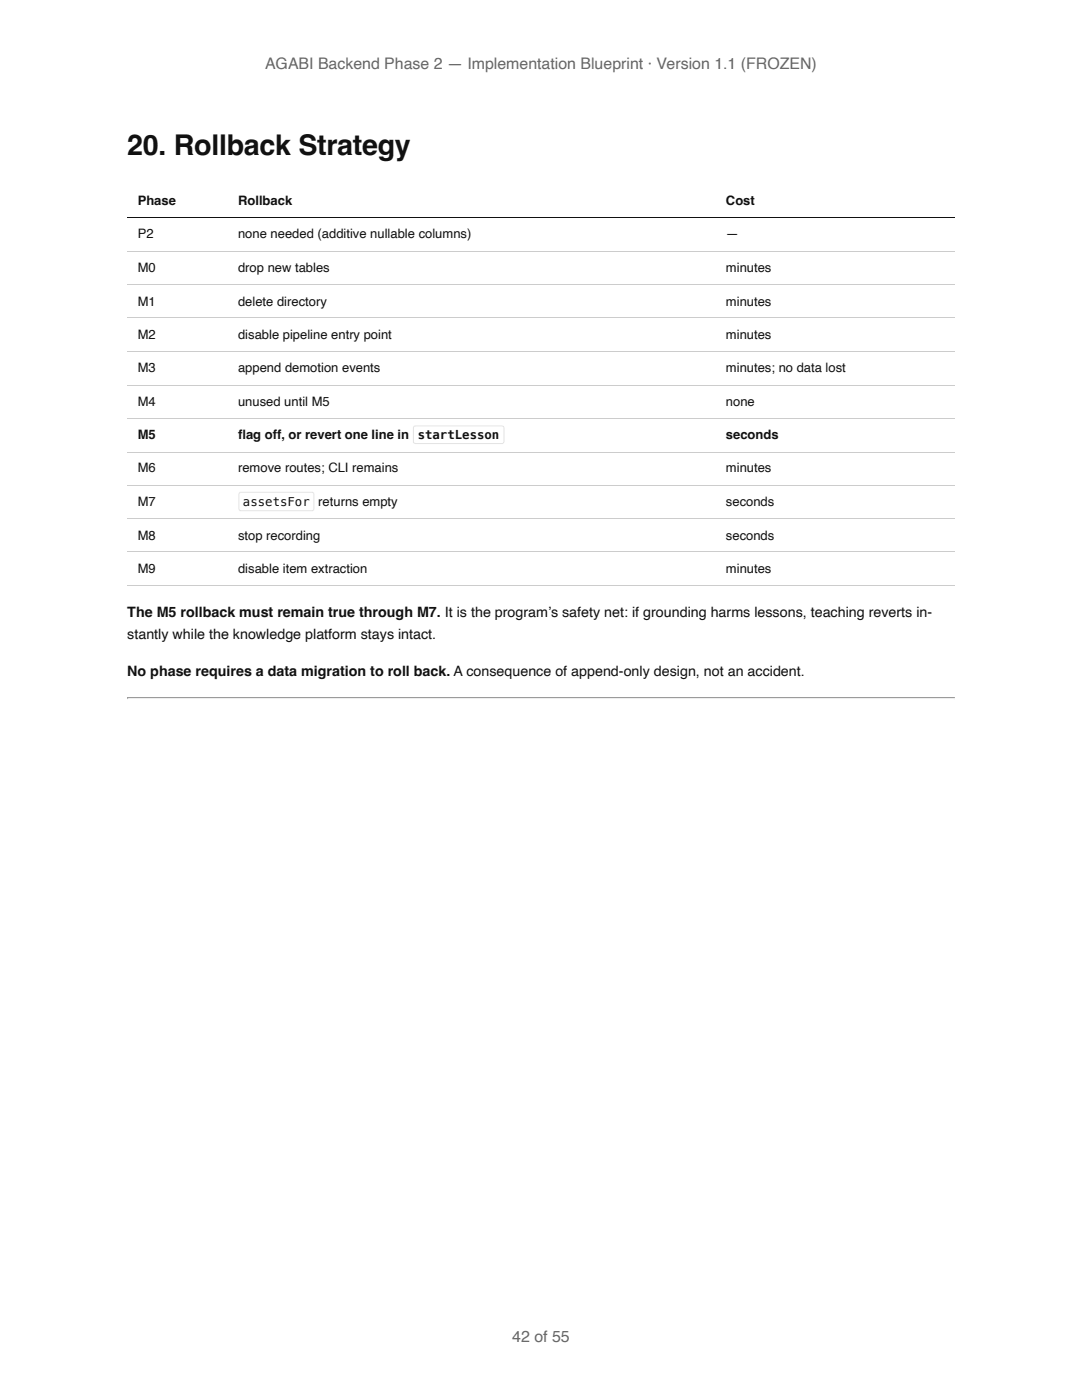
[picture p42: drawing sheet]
<svg xmlns="http://www.w3.org/2000/svg" width="216mm" height="279mm" viewBox="0 0 216 279" stroke-linecap="round" stroke-linejoin="round" font-family="sans-serif">
<defs><g id="words">
<text font-size="5.7" fill="#111" x="25.4" y="30.8">20. Rollback Strategy</text>
<g font-size="3.2" fill="#666">
<text x="52.9" y="13.8">AGABI Backend Phase 2 — Implementation Blueprint · Version 1.1 (FROZEN)</text>
<text x="102.2" y="267.8">42 of 55</text>
</g>
<g font-size="2.9" fill="#111">
<text x="25.4" y="123.2">The M5 rollback must remain true through M7. It is the program’s safety net: if grounding harms lessons, teaching reverts in‐</text>
<text x="25.4" y="127.5">stantly while the knowledge platform stays intact.</text>
<text x="25.4" y="134.9">No phase requires a data migration to roll back. A consequence of append-only design, not an accident.</text>
</g>
<g font-size="2.6" fill="#111">
<text x="27.5" y="41">Phase</text>
<text x="47.5" y="41">Rollback</text>
<text x="144.9" y="41">Cost</text>
<text x="27.5" y="47.6">P2</text>
<text x="47.5" y="47.6">none needed (additive nullable columns)</text>
<text x="144.9" y="47.6">—</text>
<text x="27.5" y="54.2">M0</text>
<text x="47.5" y="54.2">drop new tables</text>
<text x="144.9" y="54.2">minutes</text>
<text x="27.5" y="61">M1</text>
<text x="47.5" y="61">delete directory</text>
<text x="144.9" y="61">minutes</text>
<text x="27.5" y="67.6">M2</text>
<text x="47.5" y="67.6">disable pipeline entry point</text>
<text x="144.9" y="67.6">minutes</text>
<text x="27.5" y="74.2">M3</text>
<text x="47.5" y="74.2">append demotion events</text>
<text x="144.9" y="74.2">minutes; no data lost</text>
<text x="27.5" y="81">M4</text>
<text x="47.5" y="81">unused until M5</text>
<text x="144.9" y="81">none</text>
<text x="27.5" y="87.6">M5</text>
<text x="47.5" y="87.6">fl ag off, or revert one line in</text>
<text x="144.9" y="87.6">seconds</text>
<text x="27.5" y="94.3">M6</text>
<text x="47.5" y="94.3">remove routes; CLI remains</text>
<text x="144.9" y="94.3">minutes</text>
<text x="27.5" y="101.1">M7</text>
<text x="63.5" y="101.1">returns empty</text>
<text x="144.9" y="101.1">seconds</text>
<text x="27.5" y="107.7">M8</text>
<text x="47.5" y="107.7">stop recording</text>
<text x="144.9" y="107.7">seconds</text>
<text x="27.5" y="114.3">M9</text>
<text x="47.5" y="114.3">disable item extraction</text>
<text x="144.9" y="114.3">minutes</text>
</g>
<g font-size="2.5" fill="#111">
<text x="83.3" y="87.7">startLesson</text>
<text x="48.5" y="100.9">assetsFor</text>
</g>
</g></defs>
<path d="M25.4 43.4h165.1" fill="none" stroke="#111" stroke-width=".2"/>
<path d="M25.4 50.2h165.1M25.4 56.8h165.1M25.4 63.4h165.1M25.4 70.2h165.1M25.4 76.8h165.1M25.4 83.5h165.1M25.4 90.3h165.1M25.4 96.9h165.1M25.4 103.5h165.1M25.4 110.1h165.1M25.4 116.9h165.1" fill="none" stroke="#ccc" stroke-width=".2"/>
<path d="M25.4 139.3h165.1" fill="none" stroke="#9a9a9a" stroke-width=".2"/>
<path d="M25.4 139.5h165.1" fill="none" stroke="#eee" stroke-width=".2"/>
<path d="M190.3 139.4l.2-.2v.4h-.2z" fill="#eee"/>
<path d="M25.4 139.2h.2l-.2 .4z" fill="#9a9a9a"/>
<path d="M82.5 85.1l.4-.2h17.2a.52 .52 0 0 1 .6 .5v2.7a.52 .52 0 0 1-.6 .5h-17.2a.52 .52 0 0 1-.5-.5v-2.7z" fill="#fff"/>
<path d="M82.6 85.1l.3-.1h17.3l.4 .4v2.8l-.5 .3h-17.3l-.3-.4v-2.7z" fill="none" stroke="#e4e4e4" stroke-width=".2"/>
<path d="M47.7 98.3l.4-.2h14.1a.52 .52 0 0 1 .5 .6v2.8a.52 .52 0 0 1-.5 .5h-14.1a.52 .52 0 0 1-.5-.5v-2.8z" fill="#fff"/>
<path d="M47.8 98.4l.3-.2h14.2l.3 .4v3l-.4 .3h-14.2l-.3-.4v-2.8z" fill="none" stroke="#e4e4e4" stroke-width=".2"/>
<use href="#words"/>
</svg>
